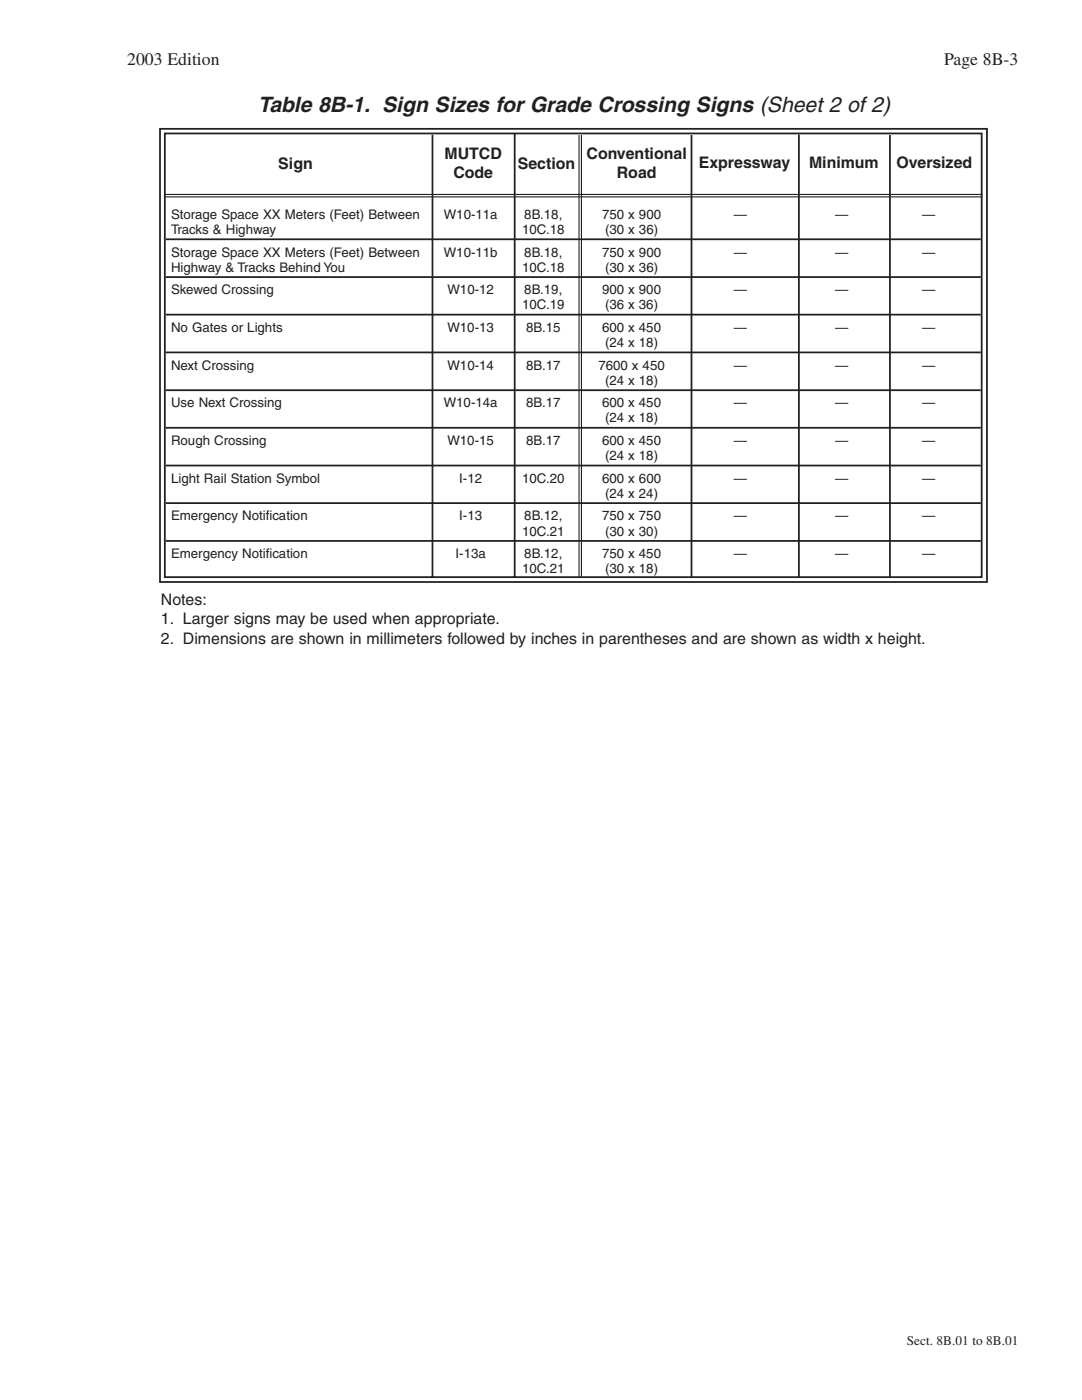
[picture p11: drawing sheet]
<svg xmlns="http://www.w3.org/2000/svg" width="216mm" height="279mm" viewBox="0 0 216 279" stroke-linecap="round" stroke-linejoin="round" font-family="sans-serif">
<defs><g id="words">
<text font-size="4.2" fill="#231f20" x="51.5" y="22.4">Table 8B-1. Sign Sizes for Grade Crossing Signs (Sheet 2 of 2)</text>
<g font-size="3.5" fill="#231f20">
<text x="25.4" y="13">2003 Edition</text>
<text x="188.4" y="13">Page 8B-3</text>
</g>
<g font-size="3.2" fill="#231f20">
<text x="55.5" y="33.6">Sign</text>
<text x="88.7" y="31.7">MUTCD</text>
<text x="90.5" y="35.5">Code</text>
<text x="103.3" y="33.6">Section</text>
<text x="117.1" y="31.7">Conventional</text>
<text x="123.1" y="35.5">Road</text>
<text x="139.4" y="33.6">Expressway</text>
<text x="161.4" y="33.6">Minimum</text>
<text x="178.9" y="33.6">Oversized</text>
<text x="32.1" y="120.8">Notes:</text>
<text x="32.1" y="124.6">1. Larger signs may be used when appropriate.</text>
<text x="32.1" y="128.4">2. Dimensions are shown in millimeters followed by inches in parentheses and are shown as width x height.</text>
</g>
<g font-size="2.6" fill="#231f20">
<text x="34.1" y="43.7">Storage Space XX Meters (Feet) Between</text>
<text x="34.1" y="46.7">Tracks &amp; Highway</text>
<text x="88.6" y="43.7">W10-11a</text>
<text x="104.2" y="46.7">10C.18</text>
<text x="104.6" y="43.7">8B.18,</text>
<text x="120.1" y="43.7">750 x 900</text>
<text x="120.7" y="46.7">(30 x 36)</text>
<text x="146.5" y="43.7">—</text>
<text x="166.7" y="43.7">—</text>
<text x="184" y="43.7">—</text>
<text x="34.1" y="51.2">Storage Space XX Meters (Feet) Between</text>
<text x="88.6" y="51.2">W10-11b</text>
<text x="104.6" y="51.2">8B.18,</text>
<text x="120.1" y="51.2">750 x 900</text>
<text x="146.5" y="51.2">—</text>
<text x="166.7" y="51.2">—</text>
<text x="184" y="51.2">—</text>
<text x="34.1" y="54.2">Highway &amp; Tracks Behind You</text>
<text x="34.1" y="58.7">Skewed Crossing</text>
<text x="89.3" y="58.7">W10-12</text>
<text x="104.2" y="54.2">10C.18</text>
<text x="104.6" y="58.7">8B.19,</text>
<text x="120.1" y="58.7">900 x 900</text>
<text x="120.7" y="54.2">(30 x 36)</text>
<text x="146.4" y="58.7">—</text>
<text x="166.6" y="58.7">—</text>
<text x="184" y="58.7">—</text>
<text x="104.2" y="61.7">10C.19</text>
<text x="120.7" y="61.7">(36 x 36)</text>
<text x="34.1" y="66.3">No Gates or Lights</text>
<text x="89.3" y="66.3">W10-13</text>
<text x="105" y="66.3">8B.15</text>
<text x="120.1" y="66.3">600 x 450</text>
<text x="120.7" y="69.3">(24 x 18)</text>
<text x="146.4" y="66.3">—</text>
<text x="166.6" y="66.3">—</text>
<text x="184" y="66.3">—</text>
<text x="34.1" y="73.8">Next Crossing</text>
<text x="89.3" y="73.8">W10-14</text>
<text x="105" y="73.8">8B.17</text>
<text x="119.4" y="73.8">7600 x 450</text>
<text x="120.7" y="76.8">(24 x 18)</text>
<text x="146.5" y="73.8">—</text>
<text x="166.6" y="73.8">—</text>
<text x="184" y="73.8">—</text>
<text x="34.1" y="81.3">Use Next Crossing</text>
<text x="88.5" y="81.3">W10-14a</text>
<text x="105" y="81.3">8B.17</text>
<text x="120.1" y="81.3">600 x 450</text>
<text x="146.4" y="81.3">—</text>
<text x="166.6" y="81.3">—</text>
<text x="184" y="81.3">—</text>
<text x="34.1" y="88.8">Rough Crossing</text>
<text x="89.3" y="88.8">W10-15</text>
<text x="105" y="88.8">8B.17</text>
<text x="120.1" y="88.8">600 x 450</text>
<text x="120.7" y="84.3">(24 x 18)</text>
<text x="146.4" y="88.8">—</text>
<text x="166.6" y="88.8">—</text>
<text x="184" y="88.8">—</text>
<text x="120.7" y="91.8">(24 x 18)</text>
<text x="34.1" y="96.4">Light Rail Station Symbol</text>
<text x="91.6" y="96.4">I-12</text>
<text x="104.2" y="96.4">10C.20</text>
<text x="120.1" y="96.4">600 x 600</text>
<text x="120.7" y="99.3">(24 x 24)</text>
<text x="146.5" y="96.4">—</text>
<text x="166.7" y="96.4">—</text>
<text x="184" y="96.4">—</text>
<text x="34.1" y="103.9">Emergency Notification</text>
<text x="91.6" y="103.9">I-13</text>
<text x="104.2" y="106.9">10C.21</text>
<text x="104.6" y="103.9">8B.12,</text>
<text x="120.1" y="103.9">750 x 750</text>
<text x="120.7" y="106.9">(30 x 30)</text>
<text x="146.5" y="103.9">—</text>
<text x="166.7" y="103.9">—</text>
<text x="184" y="103.9">—</text>
<text x="34.1" y="111.4">Emergency Notification</text>
<text x="90.9" y="111.4">I-13a</text>
<text x="104.6" y="111.4">8B.12,</text>
<text x="120.1" y="111.4">750 x 450</text>
<text x="146.5" y="111.4">—</text>
<text x="166.7" y="111.4">—</text>
<text x="184" y="111.4">—</text>
<text x="104.2" y="114.4">10C.21</text>
<text x="120.7" y="114.4">(30 x 18)</text>
<text x="181" y="268.5">Sect. 8B.01 to 8B.01</text>
</g>
</g></defs>
<g fill="none" stroke="#231f20" stroke-width=".35">
<path d="M31.9 25.7h165v90.5h-165zM32.9 26.6h163v88.6h-163zM86.3 26.9v88.3M102.7 26.8v88.4M138 26.9v88.3M159.4 26.9v88.3M177.6 26.9v88.3M33.1 47.8h162.6M33.1 55.3h162.6M33.1 62.8h162.6M33.1 70.3h162.6M33.1 77.9h162.6"/>
<path d="M33.1 85.4h162.6M33.1 92.9h162.6M33.1 100.4h162.6M33.1 107.9h162.6"/>
</g>
<path d="M32.7 38.8h163.4M32.7 39.3h163.4M115.5 26.9v88.3M116 26.9v88.3" fill="none" stroke="#231f20" stroke-width=".22"/>
<use href="#words"/>
</svg>
